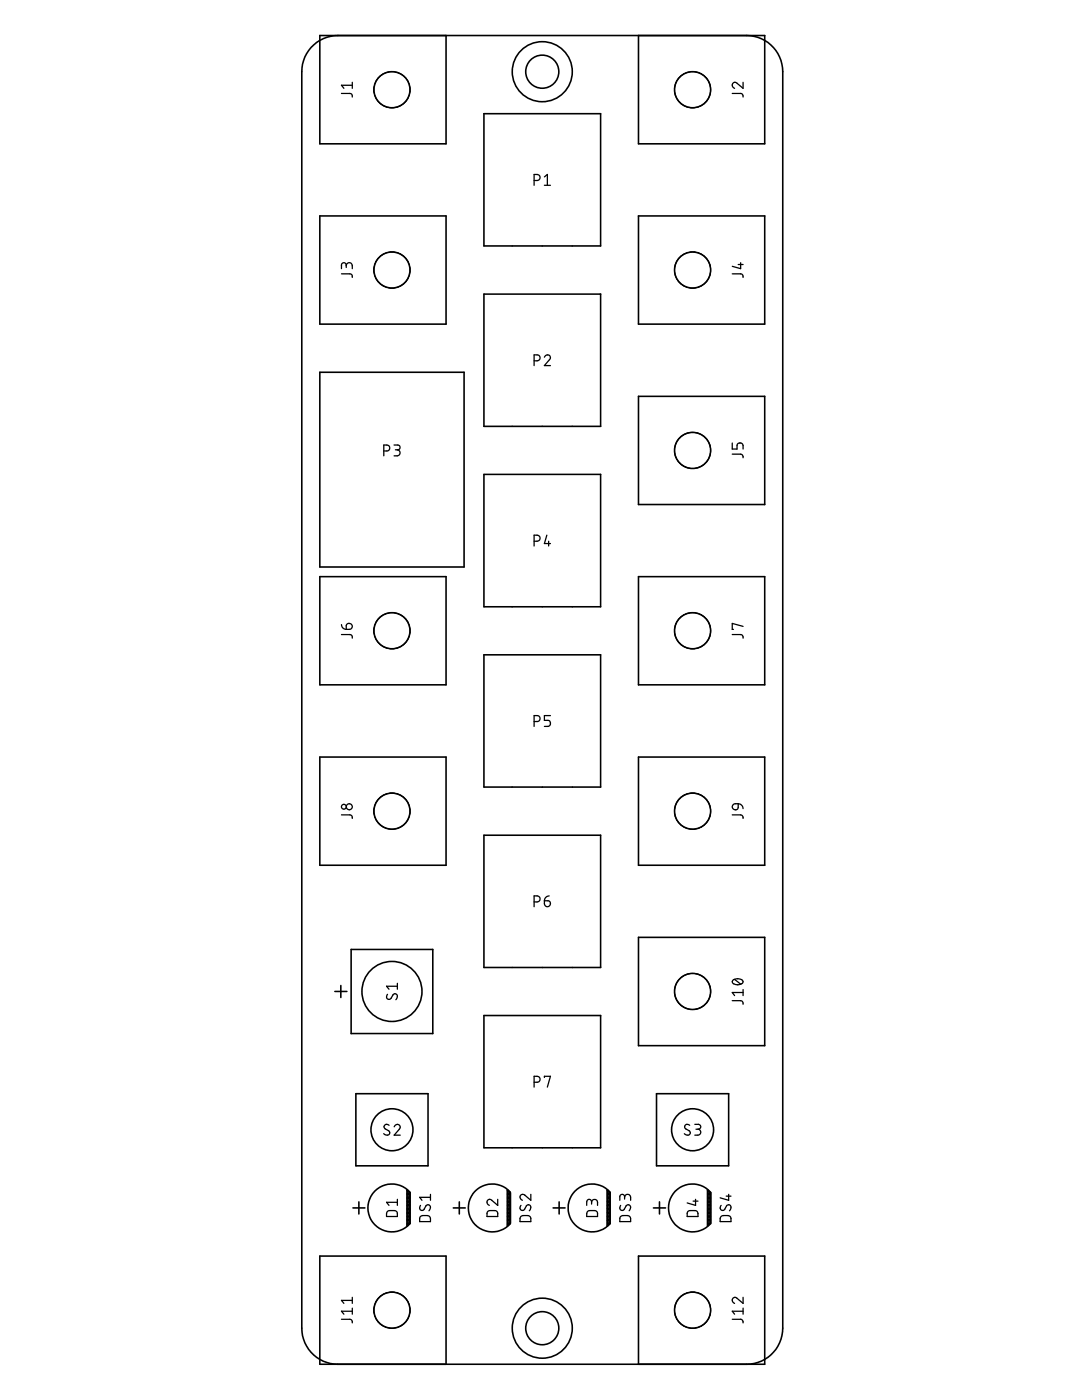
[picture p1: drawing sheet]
<svg xmlns="http://www.w3.org/2000/svg" width="216mm" height="279mm" viewBox="0 0 216 279" stroke-linecap="round" stroke-linejoin="round" font-family="sans-serif">
<g fill="none" stroke="#000" stroke-width=".32">
<path d="M67.4 7.1a7.2 7.2 0 0 0-7.2 7.2v250.8a7.2 7.2 0 0 0 7.2 7.2M89 7.1v21.6h-25.2v-21.6h88.8v21.6h-25.2v-21.6M149 7.1a7.2 7.2 0 0 1 7.2 7.2v250.8a7.2 7.2 0 0 1-7.2 7.2M96.6 22.7h23.2v26.4h-23.2zM63.8 43.1h25.2v21.6h-25.2zM96.6 58.7h23.2v26.4h-23.2zM127.4 43.1h25.2v21.6h-25.2zM63.8 74.3h28.8v38.9h-28.8zM127.4 79.1h25.2v21.6h-25.2zM96.6 94.7h23.2v26.4h-23.2zM63.8 115.1h25.2v21.6h-25.2zM127.4 115.1h25.2v21.6h-25.2z"/>
<path d="M96.6 130.7h23.2v26.4h-23.2zM63.8 151.1h25.2v21.6h-25.2zM127.4 151.1h25.2v21.6h-25.2zM96.6 166.7h23.2v26.4h-23.2zM66.8 197.9h2.4M68 196.7v2.4M70.1 189.5h16.3v16.8h-16.3zM127.4 187.1h25.2v21.6h-25.2zM71 218.3h14.4v14.4h-14.4zM96.6 202.7h23.2v26.4h-23.2zM131 218.3h14.4v14.4h-14.4zM71.6 239.9v2.4"/>
<path d="M74.8 237.7a4.8 4.8 0 0 1 7 .3v6.2a4.8 4.8 0 0 1-6.8 .4 4.8 4.8 0 0 1-.2-6.9zM81.2 239.8h.6M81.2 239.5h.6M81.2 239.2h.6M81.2 239h.6M81.2 238.7h.6M81.2 238.4h.6M81.2 238.1h.6M81.2 237.9h.4M81.2 237.6h.1M81.8 238.1l-.6-.6v7.2l.6-.6M91.7 239.9v2.4"/>
<path d="M94.8 237.7a4.8 4.8 0 0 1 7 .3v6.2a4.8 4.8 0 0 1-6.8 .4 4.8 4.8 0 0 1-.2-6.9zM101.2 239.8h.6M101.2 239.5h.6M101.2 239.2h.6M101.2 239h.6M101.2 238.7h.6M101.2 238.4h.6M101.2 238.1h.6M101.2 237.9h.4M101.2 237.6h.2M101.8 238.1l-.6-.6v7.2l.6-.6M111.6 239.9v2.4"/>
<path d="M114.7 237.7a4.8 4.8 0 0 1 7.1 .3v6.2a4.8 4.8 0 0 1-6.9 .4 4.8 4.8 0 0 1-.2-6.9zM121.2 239.8h.6M121.2 239.5h.6M121.2 239.2h.6M121.2 239h.6M121.2 238.7h.6M121.2 238.4h.6M121.2 238.1h.6M121.2 237.9h.4M121.2 237.6h.1M121.8 238.1l-.6-.6v7.2l.6-.6M131.6 239.9v2.4"/>
<path d="M134.7 237.7a4.8 4.8 0 0 1 7.1 .3v6.2a4.8 4.8 0 0 1-6.8 .4 4.8 4.8 0 0 1-.3-6.9zM141.2 239.8h.6M141.2 239.5h.6M141.2 239.2h.6M141.2 239h.6M141.2 238.7h.6M141.2 238.4h.6M141.2 238.1h.6M141.2 237.9h.4M141.2 237.6h.1M141.8 238.1l-.6-.6v7.2l.6-.6M70.4 241.1h2.4"/>
<path d="M81.2 244.4h.3M81.2 244.1h.5M81.2 243.9h.6M81.2 243.6h.6M81.2 243.3h.6M81.2 243.1h.6M81.2 242.8h.6M81.2 242.5h.6M81.2 242.2h.6M81.2 242h.6M81.2 241.7h.6M81.2 241.4h.6"/>
<path d="M81.2 241.2h.6M81.2 240.9h.6M81.2 240.6h.6M81.2 240.3h.6M81.2 240.1h.6M90.4 241.1h2.4M101.2 244.4h.3M101.2 244.1h.6M101.2 243.9h.6M101.2 243.6h.6M101.2 243.3h.6M101.2 243.1h.6"/>
<path d="M101.2 242.8h.6M101.2 242.5h.6M101.2 242.2h.6M101.2 242h.6M101.2 241.7h.6M101.2 241.4h.6M101.2 241.2h.6M101.2 240.9h.6M101.2 240.6h.6M101.2 240.3h.6M101.2 240.1h.6M110.4 241.1h2.4"/>
<path d="M121.2 244.4h.2M121.2 244.1h.5M121.2 243.9h.6M121.2 243.6h.6M121.2 243.3h.6M121.2 243.1h.6M121.2 242.8h.6M121.2 242.5h.6M121.2 242.2h.6M121.2 242h.6M121.2 241.7h.6M121.2 241.4h.6"/>
<path d="M121.2 241.2h.6M121.2 240.9h.6M121.2 240.6h.6M121.2 240.3h.6M121.2 240.1h.6M130.4 241.1h2.4M141.2 244.4h.2M141.2 244.1h.5M141.2 243.9h.6M141.2 243.6h.6M141.2 243.3h.6M141.2 243.1h.6"/>
<path d="M141.2 242.8h.6M141.2 242.5h.6M141.2 242.2h.6M141.2 242h.6M141.2 241.7h.6M141.2 241.4h.6M141.2 241.2h.6M141.2 240.9h.6M141.2 240.6h.6M141.2 240.3h.6M141.2 240.1h.6M89 272.3v-21.6h-25.2v21.6h88.8v-21.6h-25.2v21.6"/>
<circle cx="108.2" cy="14.3" r="6"/>
<circle cx="108.2" cy="14.3" r="3.3"/>
<circle cx="78.2" cy="197.9" r="6"/>
<circle cx="78.2" cy="225.5" r="4.2"/>
<circle cx="138.2" cy="225.5" r="4.2"/>
<circle cx="108.2" cy="265.1" r="6"/>
<circle cx="108.2" cy="265.1" r="3.3"/>
</g>
<g fill="none" stroke="#000" stroke-width=".25">
<path d="M68.1 18.6l1.9 .1 .2 .1 .1 .6M70.3 16.4v1.2M70.3 17h-2.2l.5 .6M146.1 18.6l1.8 .1 .3 .1 .1 .6M148.3 16.4v1.2l-1.2-1a.59 .59 0 0 0-1 .2 .59 .59 0 0 0 .5 .8M106.6 36h.6a.6 .6 0 0 0 .6-.6 .6 .6 0 0 0-.6-.6h-.6v2.2M108.6 35.3l.6-.5v2.2M108.6 37h1.2M68.1 54.7h1.9l.3 .3v.4M69.1 53a.6 .6 0 0 1 .6-.6 .6 .6 0 0 1 .6 .6v.6M69.1 53.4v-.5a.48 .48 0 0 0-.5-.5 .48 .48 0 0 0-.5 .5v.7M146.1 54.7h1.8l.3 .3 .1 .4"/>
<path d="M147.3 52.8h1M147.8 52.4v1.2l-1.7-.5M106.6 72h.6a.59 .59 0 0 0 .6-.6 .59 .59 0 0 0-.6-.6h-.6v2.2M108.6 71.3a.59 .59 0 0 1 .9-.5 .59 .59 0 0 1 .1 1l-1 1.2h1.2M76.6 90h.6a.59 .59 0 0 0 .6-.6 .59 .59 0 0 0-.6-.6h-.6v2.2M78.6 88.8h.8a.48 .48 0 0 1 .4 .5 .48 .48 0 0 1-.4 .5h-.5M79.2 89.8a.6 .6 0 0 1 .6 .6 .6 .6 0 0 1-.6 .6h-.6M146.1 90.6l1.8 .1 .3 .3 .1 .4M146.1 88.4v1.2h1v-.7a.61 .61 0 0 1 .6-.5 .61 .61 0 0 1 .6 .5v.7M106.6 108h.6a.6 .6 0 0 0 .6-.6 .6 .6 0 0 0-.6-.6h-.6v2.2M109.1 106.8l-.5 1.7h1.2M109.5 108v1"/>
<path d="M68.1 126.6l1.9 .1 .3 .3v.4M68.1 124.7l.3 .6 .7 .3M69.2 124.6a.61 .61 0 0 1 1 .1 .61 .61 0 0 1-.5 .9h-.6zM146.1 126.6l1.8 .1 .3 .3 .1 .4M148.3 125l-2.2-.6v1.2h.2M106.6 144h.6a.59 .59 0 0 0 .6-.6 .59 .59 0 0 0-.6-.6h-.6v2.2M109.8 142.8h-1.2v1h.7a.61 .61 0 0 1 .5 .6 .61 .61 0 0 1-.5 .6h-.7M68.1 162.6l1.9 .1 .3 .3v.3M108.6 179.8h.7a.6 .6 0 0 1 .5 .6 .6 .6 0 0 1-.6 .6 .6 .6 0 0 1-.6-.6zM109.6 178.8l-.7 .3-.3 .7M146.1 162.6l1.8 .1 .3 .3 .1 .3M146.3 160.5l1-.1v.7a.6 .6 0 0 1-.9 .4 .6 .6 0 0 1-.1-1z"/>
<path d="M147.3 160.4l.7 .3 .3 .7M77.3 198.4a.54 .54 0 0 0-.1 .9 .54 .54 0 0 0 .8-.1l.4-.6a.49 .49 0 0 1 .7-.2 .49 .49 0 0 1 .1 .7l-.2 .4M79.3 196.2v1.2M79.3 196.8h-2.2l.5 .6M106.6 180h.6a.6 .6 0 0 0 .6-.6 .6 .6 0 0 0-.6-.6h-.6v2.2M146.1 199.7h1.8l.3 .2 .1 .5M146.3 195.6a1.4 1.4 0 0 1 2 .3 1.28 1.28 0 0 1-1.9 .4l-.3-.4zM146.6 195.5l1.2 .9M148.3 197.5v1.2M148.3 198.1h-2.2l.5 .6M106.6 216h.6a.59 .59 0 0 0 .6-.6 .59 .59 0 0 0-.6-.6h-.6v2.2M108.6 215v-.2h1.2l-.6 2.2"/>
<path d="M77.6 224.6a.53 .53 0 0 0-.8-.1 .53 .53 0 0 0 .1 .8l.6 .4a.54 .54 0 0 1 .1 .8 .54 .54 0 0 1-.8-.1l-.2-.1M78.7 224.9a.59 .59 0 0 1 .8-.5 .59 .59 0 0 1 .2 1l-1 1.1h1.2M79.3 239.4v1.2M79.3 239.9h-2.2l.5 .7M85.9 238.4v1.1M85.9 239h-2.2l.5 .5M99.3 239.4v1.2l-1.2-1.1a.59 .59 0 0 0-.9 .2 .59 .59 0 0 0 .4 .9M105.9 238.4v1.1l-1.2-1a.59 .59 0 0 0-.9 .2 .59 .59 0 0 0 .4 .8M118 239.9a.59 .59 0 0 1 .6-.5 .59 .59 0 0 1 .6 .5v.7M124.6 239a.6 .6 0 0 1 .6-.6 .6 .6 0 0 1 .6 .6v.5M124.6 239.3v-.5a.48 .48 0 0 0-.4-.5 .48 .48 0 0 0-.5 .5v.7M137.6 224.6a.54 .54 0 0 0-.8-.1 .54 .54 0 0 0 0 .8l.7 .4a.54 .54 0 0 1 .1 .8 .54 .54 0 0 1-.8-.1l-.3-.1"/>
<path d="M138.3 239.7h1M138.6 224.4h.8a.49 .49 0 0 1 .4 .5 .49 .49 0 0 1-.4 .5h-.5M138.8 239.4v1.2l-1.7-.5M139.2 225.4a.59 .59 0 0 1 .6 .6 .59 .59 0 0 1-.6 .5h-.6M144.9 238.7h1M145.4 238.4v1.1l-1.7-.4M70.3 258.9v1.2M70.3 259.5h-2.2l.5 .6M77.3 241.8l.3-.2h1.3l.4 .4v.8h-2.2zM83.8 242.8l.5-.2h1.2l.4 .4v.8h-2.2zM83.9 240.6a.54 .54 0 0 0-.1 .8 .54 .54 0 0 0 .8-.1l.4-.6a.54 .54 0 0 1 .8-.1 .54 .54 0 0 1-.1 .8l-.1 .2M97.3 241.8l.3-.2h1.3l.4 .4v.8h-2.1z"/>
<path d="M103.9 242.8l.5-.2h1.1l.4 .4v.8h-2.1zM103.9 240.6a.54 .54 0 0 0 0 .8 .54 .54 0 0 0 .8-.1l.3-.6a.54 .54 0 0 1 .8-.1 .54 .54 0 0 1 0 .8l-.2 .2M117.2 241.8l.3-.2h1.3l.4 .4v.8h-2.1zM118 240.3v-.5a.49 .49 0 0 0-.4-.5 .49 .49 0 0 0-.5 .5v.8M123.8 242.8l.5-.2h1.1l.4 .4v.8h-2.1zM123.8 240.6a.54 .54 0 0 0-.1 .8 .54 .54 0 0 0 .9-.1l.3-.6a.54 .54 0 0 1 .8-.1 .54 .54 0 0 1 0 .8l-.2 .2M137.2 241.8l.5-.2 1.3 .1a1.03 1.03 0 0 1 .3 1.1h-2.2zM143.8 242.8l.5-.2h1.2l.3 .4 .1 .8h-2.2zM143.9 240.6a.54 .54 0 0 0-.1 .8 .54 .54 0 0 0 .8-.1l.4-.6a.54 .54 0 0 1 .8-.1 .54 .54 0 0 1-.1 .8l-.1 .2M148.3 258.9v1.2l-1.2-1a.59 .59 0 0 0-1 .2 .59 .59 0 0 0 .5 .8M68.1 263.3h1.9l.3 .3v.4M70.3 261.1v1.2"/>
<path d="M70.3 261.7h-2.2l.5 .6M146.1 263.3h1.8l.3 .3 .1 .4M148.3 261.1v1.2M148.3 261.7h-2.2l.5 .6"/>
<circle cx="68.6" cy="161" r=".48"/>
<circle cx="69.7" cy="161" r=".6"/>
</g>
<circle cx="138.2" cy="197.9" r="3.6" fill="none" stroke="#000" stroke-width=".2"/>
<circle cx="138.2" cy="197.9" r="3.6" fill="#fff" stroke="#000" stroke-width=".2"/>
<circle cx="138.2" cy="197.9" r="3.6" fill="none" stroke="#000" stroke-width=".32"/>
<circle cx="138.2" cy="17.9" r="3.6" fill="none" stroke="#000" stroke-width=".2"/>
<circle cx="138.2" cy="17.9" r="3.6" fill="#fff" stroke="#000" stroke-width=".2"/>
<circle cx="138.2" cy="17.9" r="3.6" fill="none" stroke="#000" stroke-width=".32"/>
<circle cx="138.2" cy="125.9" r="3.6" fill="none" stroke="#000" stroke-width=".2"/>
<circle cx="138.2" cy="125.9" r="3.6" fill="#fff" stroke="#000" stroke-width=".2"/>
<circle cx="138.2" cy="125.9" r="3.6" fill="none" stroke="#000" stroke-width=".32"/>
<circle cx="138.2" cy="161.9" r="3.6" fill="none" stroke="#000" stroke-width=".2"/>
<circle cx="138.2" cy="161.9" r="3.6" fill="#fff" stroke="#000" stroke-width=".2"/>
<circle cx="138.2" cy="161.9" r="3.6" fill="none" stroke="#000" stroke-width=".32"/>
<circle cx="138.2" cy="89.9" r="3.6" fill="none" stroke="#000" stroke-width=".2"/>
<circle cx="138.2" cy="89.9" r="3.6" fill="#fff" stroke="#000" stroke-width=".2"/>
<circle cx="138.2" cy="89.9" r="3.6" fill="none" stroke="#000" stroke-width=".32"/>
<circle cx="138.2" cy="53.9" r="3.6" fill="none" stroke="#000" stroke-width=".2"/>
<circle cx="138.2" cy="53.9" r="3.6" fill="#fff" stroke="#000" stroke-width=".2"/>
<circle cx="138.2" cy="53.9" r="3.6" fill="none" stroke="#000" stroke-width=".32"/>
<circle cx="78.2" cy="161.9" r="3.6" fill="none" stroke="#000" stroke-width=".2"/>
<circle cx="78.2" cy="161.9" r="3.6" fill="#fff" stroke="#000" stroke-width=".2"/>
<circle cx="78.2" cy="161.9" r="3.6" fill="none" stroke="#000" stroke-width=".32"/>
<circle cx="78.2" cy="125.9" r="3.6" fill="none" stroke="#000" stroke-width=".2"/>
<circle cx="78.2" cy="125.9" r="3.6" fill="#fff" stroke="#000" stroke-width=".2"/>
<circle cx="78.2" cy="125.9" r="3.6" fill="none" stroke="#000" stroke-width=".32"/>
<circle cx="78.2" cy="17.9" r="3.6" fill="none" stroke="#000" stroke-width=".2"/>
<circle cx="78.2" cy="17.9" r="3.6" fill="#fff" stroke="#000" stroke-width=".2"/>
<circle cx="78.2" cy="17.9" r="3.6" fill="none" stroke="#000" stroke-width=".32"/>
<circle cx="78.2" cy="53.9" r="3.6" fill="none" stroke="#000" stroke-width=".2"/>
<circle cx="78.2" cy="53.9" r="3.6" fill="#fff" stroke="#000" stroke-width=".2"/>
<circle cx="78.2" cy="53.9" r="3.6" fill="none" stroke="#000" stroke-width=".32"/>
<circle cx="78.2" cy="261.5" r="3.6" fill="none" stroke="#000" stroke-width=".2"/>
<circle cx="78.2" cy="261.5" r="3.6" fill="#fff" stroke="#000" stroke-width=".2"/>
<circle cx="78.2" cy="261.5" r="3.6" fill="none" stroke="#000" stroke-width=".32"/>
<circle cx="138.2" cy="261.5" r="3.6" fill="none" stroke="#000" stroke-width=".2"/>
<circle cx="138.2" cy="261.5" r="3.6" fill="#fff" stroke="#000" stroke-width=".2"/>
<circle cx="138.2" cy="261.5" r="3.6" fill="none" stroke="#000" stroke-width=".32"/>
</svg>
